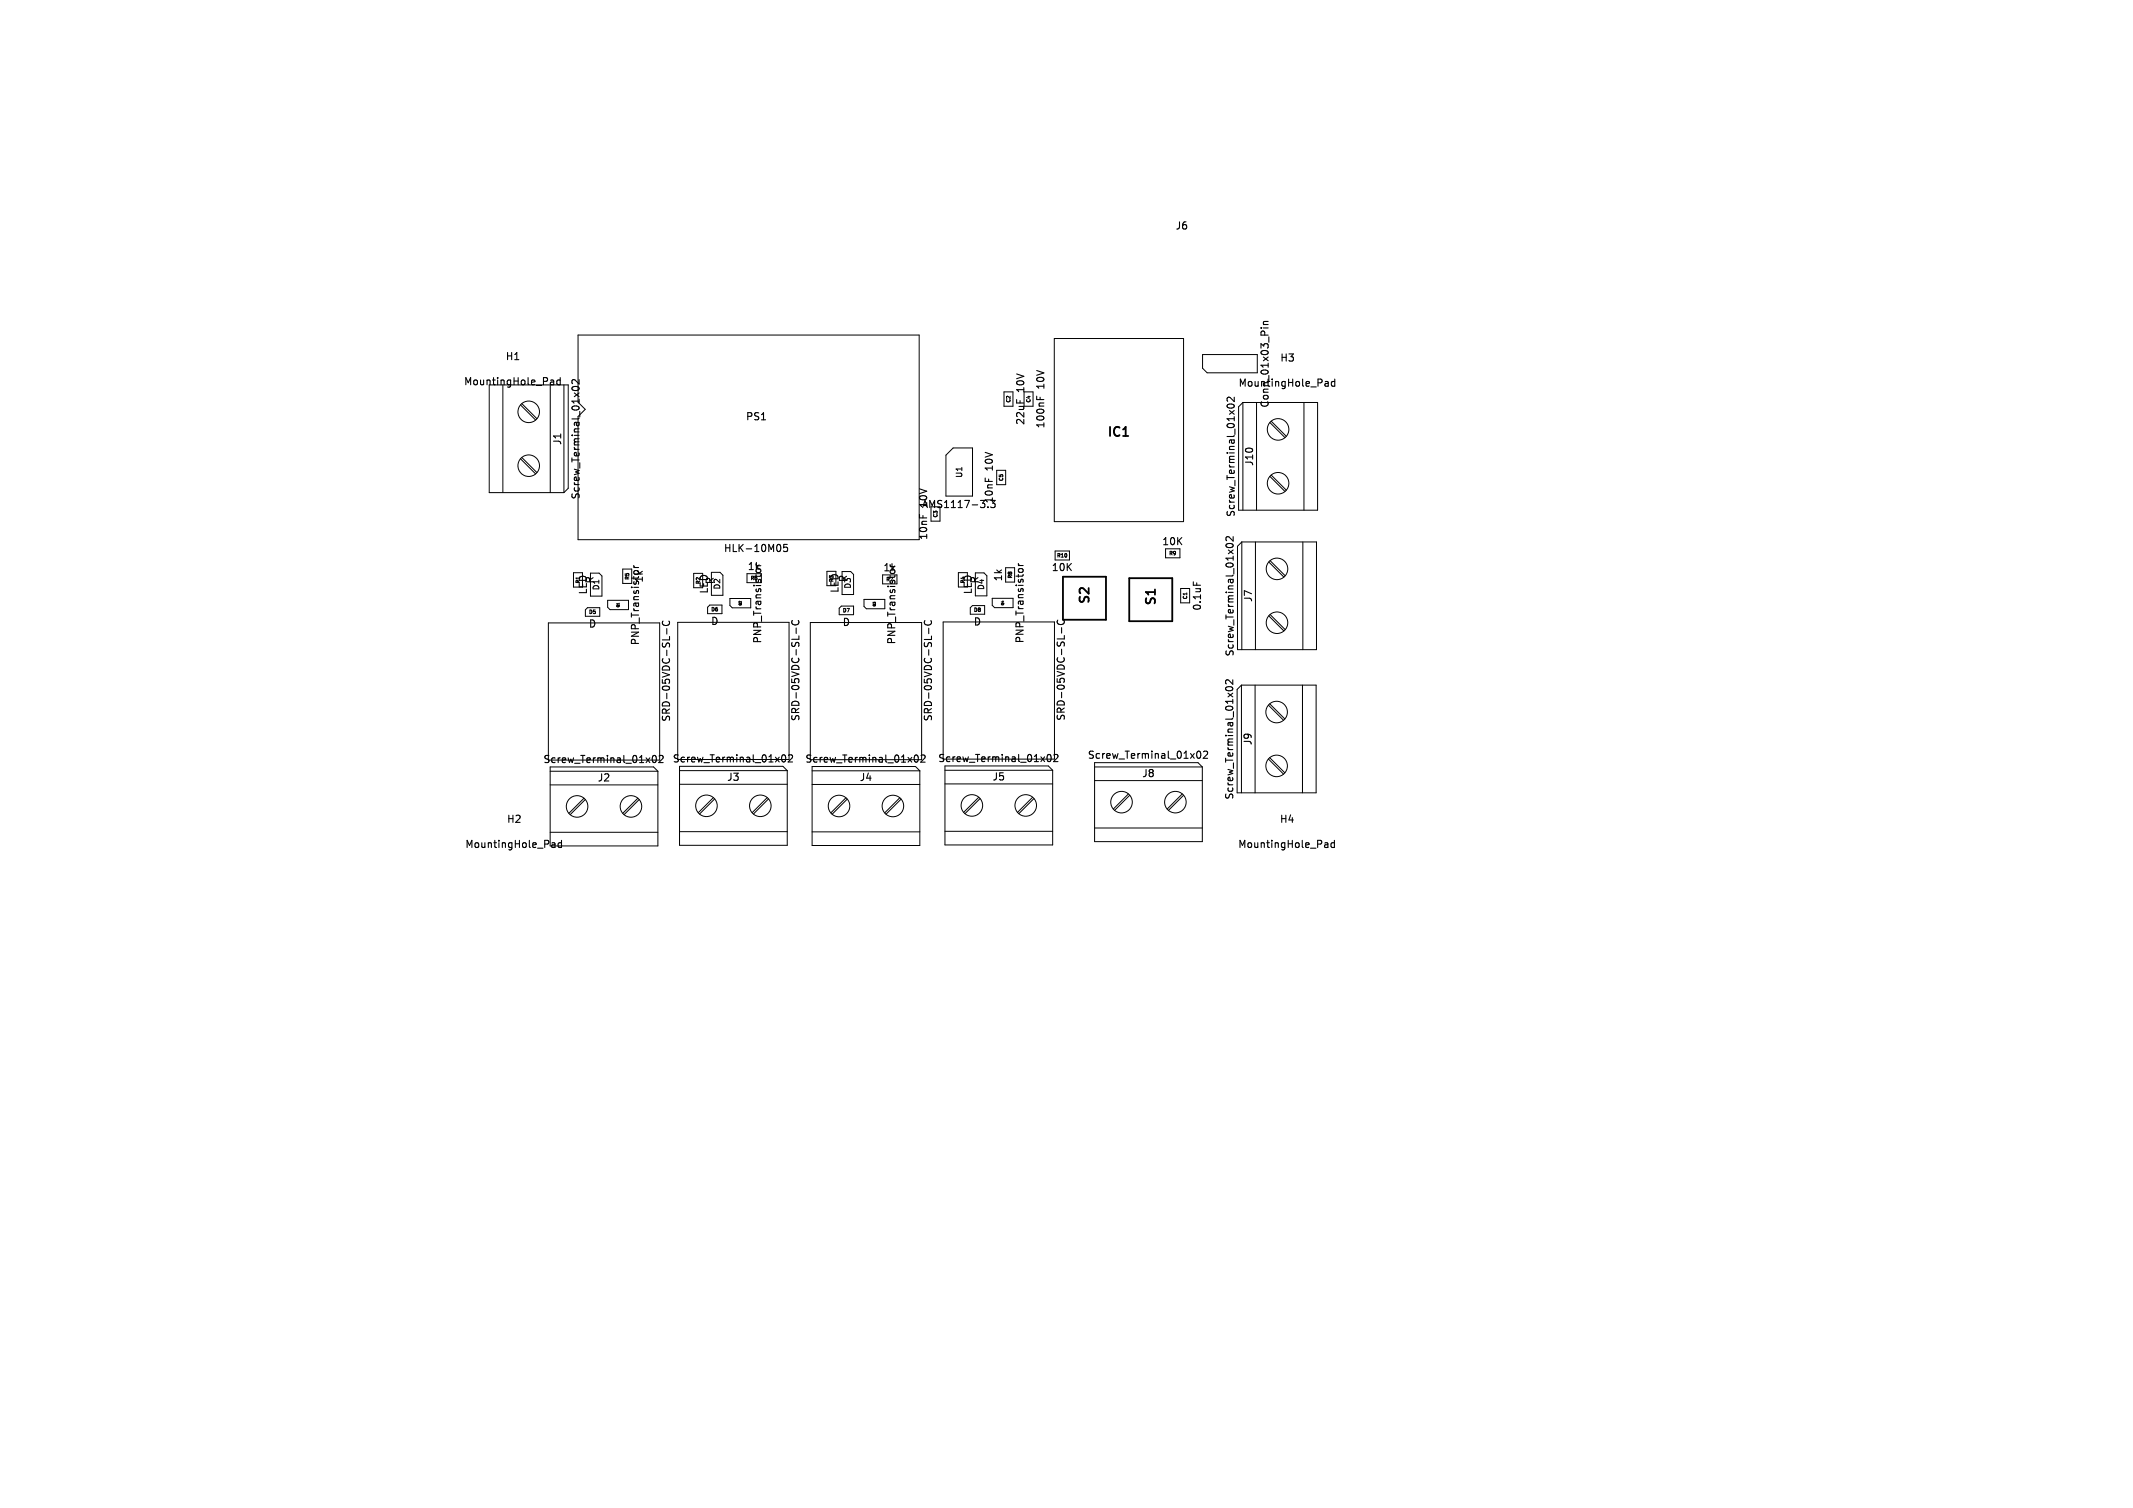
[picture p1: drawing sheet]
<svg xmlns="http://www.w3.org/2000/svg" width="297mm" height="210mm" viewBox="0 0 297 210" stroke-linecap="round" stroke-linejoin="round" font-family="sans-serif">
<defs><g id="words">
<g font-size="1.8">
<text x="154" y="61.2">IC1</text>
<text x="152" y="84.3" transform="rotate(-90 152 84.3)">S2</text>
<text x="161.3" y="84.5" transform="rotate(-90 161.3 84.5)">S1</text>
</g>
<g font-size="1.4">
<text x="163.6" y="32.2">J6</text>
<text x="64.5" y="53.9">MountingHole_Pad</text>
<text x="70.3" y="50.4">H1</text>
<text x="178.2" y="50.6">H3</text>
<text x="103.8" y="58.7">PS1</text>
<text x="142.8" y="59.3" transform="rotate(-90 142.8 59.3)">22uF</text>
<text x="142.8" y="54.6" transform="rotate(-90 142.8 54.6)">10V</text>
<text x="145.6" y="59.8" transform="rotate(-90 145.6 59.8)">100nF</text>
<text x="145.6" y="54.1" transform="rotate(-90 145.6 54.1)">10V</text>
<text x="172.3" y="54.1">MountingHole_Pad</text>
<text x="176.9" y="56.9" transform="rotate(-90 176.9 56.9)">Conn_01x03_Pin</text>
<text x="78.3" y="62.1" transform="rotate(-90 78.3 62.1)">J1</text>
<text x="138.5" y="65.5" transform="rotate(-90 138.5 65.5)">10V</text>
<text x="174.7" y="65" transform="rotate(-90 174.7 65)">J10</text>
<text x="80.9" y="69.7" transform="rotate(-90 80.9 69.7)">Screw_Terminal_01x02</text>
<text x="128.2" y="71">AMS1117-3.3</text>
<text x="129.3" y="70.6" transform="rotate(-90 129.3 70.6)">10V</text>
<text x="138.5" y="70.2" transform="rotate(-90 138.5 70.2)">10nF</text>
<text x="100.7" y="77.1">HLK-10M05</text>
<text x="129.3" y="75.3" transform="rotate(-90 129.3 75.3)">10nF</text>
<text x="161.7" y="76.1">10K</text>
<text x="172.1" y="72.1" transform="rotate(-90 172.1 72.1)">Screw_Terminal_01x02</text>
<text x="81.9" y="82.9" transform="rotate(-90 81.9 82.9)">LED</text>
<text x="82.9" y="81.4" transform="rotate(-90 82.9 81.4)">R</text>
<text x="89.7" y="81.3" transform="rotate(-90 89.7 81.3)">1k</text>
<text x="98.8" y="82.8" transform="rotate(-90 98.8 82.8)">LED</text>
<text x="99.6" y="81.5" transform="rotate(-90 99.6 81.5)">R</text>
<text x="104" y="79.6">1k</text>
<text x="117" y="82.7" transform="rotate(-90 117 82.7)">LED</text>
<text x="118.1" y="81.2" transform="rotate(-90 118.1 81.2)">R</text>
<text x="122.9" y="79.8">1k</text>
<text x="135.5" y="82.9" transform="rotate(-90 135.5 82.9)">LED</text>
<text x="136.4" y="81.4" transform="rotate(-90 136.4 81.4)">R</text>
<text x="139.7" y="81.1" transform="rotate(-90 139.7 81.1)">1k</text>
<text x="146.3" y="79.7">10K</text>
<text x="174.5" y="84" transform="rotate(-90 174.5 84)">J7</text>
<text x="81.9" y="87.6">D</text>
<text x="89.2" y="90" transform="rotate(-90 89.2 90)">PNP_Transistor</text>
<text x="98.9" y="87.2">D</text>
<text x="106.2" y="89.7" transform="rotate(-90 106.2 89.7)">PNP_Transistor</text>
<text x="117.2" y="87.4">D</text>
<text x="124.9" y="89.8" transform="rotate(-90 124.9 89.8)">PNP_Transistor</text>
<text x="135.5" y="87.3">D</text>
<text x="142.7" y="89.7" transform="rotate(-90 142.7 89.7)">PNP_Transistor</text>
<text x="167.4" y="85.2" transform="rotate(-90 167.4 85.2)">0.1uF</text>
<text x="172" y="91.5" transform="rotate(-90 172 91.5)">Screw_Terminal_01x02</text>
<text x="93.5" y="100.6" transform="rotate(-90 93.5 100.6)">SRD-05VDC-SL-C</text>
<text x="111.5" y="100.5" transform="rotate(-90 111.5 100.5)">SRD-05VDC-SL-C</text>
<text x="130" y="100.6" transform="rotate(-90 130 100.6)">SRD-05VDC-SL-C</text>
<text x="148.5" y="100.5" transform="rotate(-90 148.5 100.5)">SRD-05VDC-SL-C</text>
<text x="75.6" y="106.5">Screw_Terminal_01x02</text>
<text x="93.6" y="106.4">Screw_Terminal_01x02</text>
<text x="112" y="106.4">Screw_Terminal_01x02</text>
<text x="130.5" y="106.3">Screw_Terminal_01x02</text>
<text x="151.4" y="105.9">Screw_Terminal_01x02</text>
<text x="174.5" y="103.9" transform="rotate(-90 174.5 103.9)">J9</text>
<text x="83.1" y="109">J2</text>
<text x="101.1" y="108.9">J3</text>
<text x="119.6" y="109">J4</text>
<text x="138.1" y="108.9">J5</text>
<text x="158.9" y="108.4">J8</text>
<text x="171.9" y="111.5" transform="rotate(-90 171.9 111.5)">Screw_Terminal_01x02</text>
<text x="64.7" y="118.3">MountingHole_Pad</text>
<text x="70.5" y="114.8">H2</text>
<text x="172.3" y="118.3">MountingHole_Pad</text>
<text x="178.1" y="114.8">H4</text>
</g>
<g font-size="1.1">
<text x="134.1" y="66.6" transform="rotate(-90 134.1 66.6)">U1</text>
<text x="83.6" y="82.3" transform="rotate(-90 83.6 82.3)">D1</text>
<text x="100.4" y="82.2" transform="rotate(-90 100.4 82.2)">D2</text>
<text x="118.6" y="82.1" transform="rotate(-90 118.6 82.1)">D3</text>
<text x="137.2" y="82.3" transform="rotate(-90 137.2 82.3)">D4</text>
</g>
<g font-size=".7">
<text x="140.8" y="56.1" transform="rotate(-90 140.8 56.1)">C2</text>
<text x="143.6" y="56.1" transform="rotate(-90 143.6 56.1)">C4</text>
<text x="139.8" y="67.1" transform="rotate(-90 139.8 67.1)">C5</text>
<text x="130.6" y="72.1" transform="rotate(-90 130.6 72.1)">C3</text>
<text x="147.1" y="77.7">R10</text>
<text x="162.7" y="77.4">R9</text>
<text x="80.8" y="81.3" transform="rotate(-90 80.8 81.3)">R1</text>
<text x="87.7" y="80.8" transform="rotate(-90 87.7 80.8)">R5</text>
<text x="97.6" y="81.4" transform="rotate(-90 97.6 81.4)">R2</text>
<text x="104.5" y="80.9">R6</text>
<text x="116.1" y="81.1" transform="rotate(-90 116.1 81.1)">R3</text>
<text x="123.3" y="81.1">R7</text>
<text x="134.4" y="81.3" transform="rotate(-90 134.4 81.3)">R4</text>
<text x="141" y="80.6" transform="rotate(-90 141 80.6)">R8</text>
<text x="165.4" y="83.5" transform="rotate(-90 165.4 83.5)">C1</text>
<text x="82" y="85.6">D5</text>
<text x="99" y="85.2">D6</text>
<text x="117.3" y="85.4">D7</text>
<text x="135.5" y="85.3">D8</text>
</g>
<g font-size=".4">
<text x="86.3" y="84.6" transform="rotate(-90 86.3 84.6)">Q1</text>
<text x="103.3" y="84.4" transform="rotate(-90 103.3 84.4)">Q2</text>
<text x="122" y="84.5" transform="rotate(-90 122 84.5)">Q3</text>
<text x="139.8" y="84.3" transform="rotate(-90 139.8 84.3)">Q4</text>
</g>
</g></defs>
<g fill="none" stroke="#000" stroke-width=".15">
<path d="M76.7 53h.4v.6M76.7 53.5h.4M77.1 53.2l-.4 .1M78 53l-.3-.1-.2 .2 .1 .4h.4M78 52.6v1M79.7 54a.59 .59 0 0 1 .9 .2 .57 .57 0 0 1-1-.1zM80.6 52.9v.6l-.7-.6-.3 .2 .1 .3M141.6 55.6v.5M144.4 55.2v.4M144.8 55.3v.3M170.9 56.4a.59 .59 0 0 1 1 .2 .57 .57 0 0 1-1-.1zM171.9 55.3v.6l-.8-.6-.2 .2 .1 .4"/>
<path d="M175.6 45.7h.1M175.9 45.7h.7M175.9 45.2h.7M176.6 44.8h-.6l-.1 .3 .1 .1M184.5 53.2h.4l.1 .6M184.5 53.7h.5M185 53.4l-.5 .1M185.9 53.2l-.3-.1-.2 .2 .1 .4h.4M185.9 52.8v1M88.2 79h.7M88.2 78.7l.2 .3M108.5 75.8a.63 .63 0 0 1 0 1"/>
<path d="M109.6 75.8h-.5v.5l.1-.1h.4l.1 .2-.1 .3-.1 .1-.4-.1M128 71.6v.5M137.2 66.6v.4M137.6 70.6v.1M138.6 70.5l-.2 .2-.5-.1M141.8 78.5l.2 .3M141.8 79.5v-.2l.2-.1h.4l.1 .3M141.8 78.8h.7M170.8 75.8a.59 .59 0 0 1 .9 .2 .57 .57 0 0 1-1-.1zM171.7 74.7v.7l-.7-.7-.3 .2 .1 .4M92.3 86.5a.47 .47 0 0 0 .4 .7 .47 .47 0 0 0 .5-.5l-.1-.2M92.8 87.5v.8"/>
<path d="M93.2 88.6v.5M110.3 86.4a.47 .47 0 0 0 .4 .7 .47 .47 0 0 0 .5-.5l-.1-.2M110.9 87.5v.7M111.2 88.6v.4M128.8 86.4a.47 .47 0 0 0 .3 .7 .47 .47 0 0 0 .6-.5l-.1-.2M129.3 87.5v.7M129.7 88.6v.5M147.3 86.4a.47 .47 0 0 0 .3 .6 .47 .47 0 0 0 .6-.5l-.1-.1M147.8 87.4v.8M148.2 88.5v.5M166.2 81v.5M170.7 95.8a.59 .59 0 0 1 1 .2 .57 .57 0 0 1-1-.1z"/>
<path d="M171.7 94.7v.6l-.8-.6-.2 .2v.3M76.9 117.4h.3l.1 .6M76.9 118h.4M77.3 117.6l-.4 .1M78.2 117.4h-.3l-.2 .1 .1 .5h.4M78.2 117v1M90.9 105.3l.2-.1a.53 .53 0 0 1 .3 .5 .53 .53 0 0 1-.3 .5l-.2-.1-.1-.3zM91.8 105.3l.4-.1 .1 .3-.6 .7h.6M108.9 105.2l.2-.1a.53 .53 0 0 1 .3 .5 .53 .53 0 0 1-.3 .5l-.2-.1-.1-.3zM109.8 105.2l.4-.1 .2 .3-.7 .7h.7M127.4 105.2l.1-.1a.53 .53 0 0 1 .4 .5 .53 .53 0 0 1-.4 .5l-.1-.1-.1-.2zM128.2 105.2l.4-.1 .2 .3-.6 .7h.6"/>
<path d="M145.9 105.2l.1-.1a.53 .53 0 0 1 .4 .5 .53 .53 0 0 1-.4 .5l-.1-.1-.1-.3zM146.7 105.2l.4-.1 .2 .2-.6 .8h.6M166.8 104.7l.1-.1a.53 .53 0 0 1 .3 .5 .53 .53 0 0 1-.3 .5 .67 .67 0 0 1-.1-.9zM167.6 104.7l.4-.1 .2 .3-.7 .7h.7M184.5 117.4h.4v.6M184.5 118h.4M184.9 117.6l-.4 .1M185.8 117.4h-.3l-.2 .1 .1 .5h.4M185.8 117v1"/>
</g>
<path d="M156.4 60.7h.7M148 80.3h6v6h-6zM157.2 80.5h6v6h-6z" fill="none" stroke="#000" stroke-width=".25"/>
<g fill="none" stroke="#000" stroke-width=".14">
<path d="M68.1 53.6h11v14.4l-.6 .6h-10.4zM70 53.6v15M72.5 56.4l2.1 2.1M72.7 56.2l2.1 2.1M76.6 53.6v15M78.5 53.6v15M80.5 56v-9.3h47.5v28.5h-47.5v-17.2M139.8 54.6h1.2v2h-1.2zM142.6 54.6h1.2v2h-1.2zM146.8 47.1h18v25.5h-18zM167.4 49.4h7.7v2.5h-7l-.7-.6zM173.1 56.1h10.4v15h-11v-14.4z"/>
<path d="M173.1 56.1v15M175 56.1v15M176.8 58.8l2.1 2.1M177 58.7l2.1 2.1M181.6 56.1v15M72.5 63.9l2.1 2.1M72.7 63.7l2.1 2.1M79.9 79.8h1.2v2h-1.2zM82.2 79.8h1.2l.4 .4v2.8h-1.6zM86.7 79.2h1.3v2h-1.3zM97.8 79.8h-1.2v2h1.2M99.1 79.7h1.2l.4 .4v2.8h-1.6z"/>
<path d="M106 79.9h-2v1.2h2M116.4 79.6h-1.3v2h1.3M117.3 79.6h1.2l.4 .4v2.8h-1.6zM129.6 70.6v2h1.3v-2M132.7 62.4h2.7v6.7h-3.7v-5.7zM134.7 79.7h-1.3v2h1.3M135.8 79.8h1.2l.4 .4v2.8h-1.6zM138.8 65.5h1.2v2h-1.2zM140 79.1h1.3v2h-1.3zM146.9 76.7h2v1.3h-2zM162.3 76.4v1.3h2v-1.3M172.9 75.5h10.4v15h-11v-14.4z"/>
<path d="M172.9 75.5v15M174.8 75.5v15M176.7 78.3l2.1 2.1M176.8 66.3l2.1 2.1M176.9 78.1l2 2.1M177 66.2l2.1 2.1M181.4 75.5v15M76.4 86.8h15.5v19.1h-15.5zM81.8 84.6h1.7v1.2h-2v-.9zM84.6 83.6h2.9v1.3h-2.6l-.3-.3zM94.4 86.7h15.5v19.1h-15.5zM98.8 84.3h1.7v1.2h-2v-.9z"/>
<path d="M101.6 83.3h2.9v1.3h-2.5l-.4-.3zM112.8 86.7h15.5v19.1h-15.5zM117.1 84.4h1.7v1.2h-2v-.9zM120.3 83.5h2.9v1.3h-2.6l-.3-.4zM124.9 80.1h-2v1.2h2M131.3 86.6h15.5v19.1h-15.5zM135.4 84.3h1.7v1.2h-2v-.9zM138.2 83.3h2.9v1.3h-2.6l-.3-.3zM164.4 82h1.2v2h-1.2zM172.9 95.4h10.4v15h-11v-14.4zM172.9 95.4v15M174.8 95.4v15"/>
<path d="M176.6 98.2l2.1 2.1M176.7 85.8l2.1 2.1M176.8 98l2.1 2.1M176.9 85.6l2 2.1M181.4 95.4v15M76.6 106.8h14.4l.6 .6v10.4h-15zM76.6 115.9h15M76.6 109.3h15M76.6 107.4h15M81.3 111.2l-2.1 2.1M81.5 111.4l-2.1 2M88.8 111.2l-2.1 2.1"/>
<path d="M89 111.4l-2.1 2M94.6 106.7h14.4l.6 .6v10.4h-15zM94.6 115.8h15M94.6 109.2h15M94.6 107.3h15M99.3 111.1l-2.1 2.1M99.5 111.3l-2.1 2.1M106.8 111.1l-2.1 2.1M107 111.3l-2.1 2.1M113.1 109.2h15M113.1 106.7h14.4l.6 .6v10.4h-15zM113.1 115.8h15"/>
<path d="M113.1 107.3h15M117.8 111.1l-2.1 2.1M118 111.3l-2.1 2.1M125.3 111.1l-2.1 2.1M125.5 111.3l-2.1 2.1M131.6 106.7h14.4l.6 .6v10.4h-15zM131.6 115.8h15M131.6 109.2h15M131.6 107.3h15M136.3 111l-2.1 2.1M136.5 111.2l-2.1 2.1M143.8 111l-2.1 2.1"/>
<path d="M144 111.2l-2.1 2.1M152.4 106.2h14.4l.6 .6v10.4h-15zM152.4 115.3h15M152.4 108.7h15M152.4 106.8h15M157.1 110.6l-2.1 2.1M157.3 110.8l-2.1 2M164.6 110.6l-2.1 2.1M164.8 110.8l-2.1 2M176.6 105.7l2.1 2.1M176.8 105.5l2.1 2.1"/>
<circle cx="73.6" cy="57.4" r="1.5"/>
<circle cx="178" cy="59.8" r="1.5"/>
<circle cx="73.6" cy="64.9" r="1.5"/>
<circle cx="177.8" cy="79.2" r="1.5"/>
<circle cx="178" cy="67.3" r="1.5"/>
<circle cx="177.8" cy="99.2" r="1.5"/>
<circle cx="177.8" cy="86.7" r="1.5"/>
<circle cx="80.4" cy="112.3" r="1.5"/>
<circle cx="87.9" cy="112.3" r="1.5"/>
<circle cx="98.4" cy="112.2" r="1.5"/>
<circle cx="105.9" cy="112.2" r="1.5"/>
<circle cx="116.8" cy="112.2" r="1.5"/>
<circle cx="124.3" cy="112.2" r="1.5"/>
<circle cx="135.3" cy="112.2" r="1.5"/>
<circle cx="142.8" cy="112.2" r="1.5"/>
<circle cx="156.2" cy="111.7" r="1.5"/>
<circle cx="163.7" cy="111.7" r="1.5"/>
<circle cx="177.8" cy="106.7" r="1.5"/>
</g>
<use href="#words"/>
</svg>
